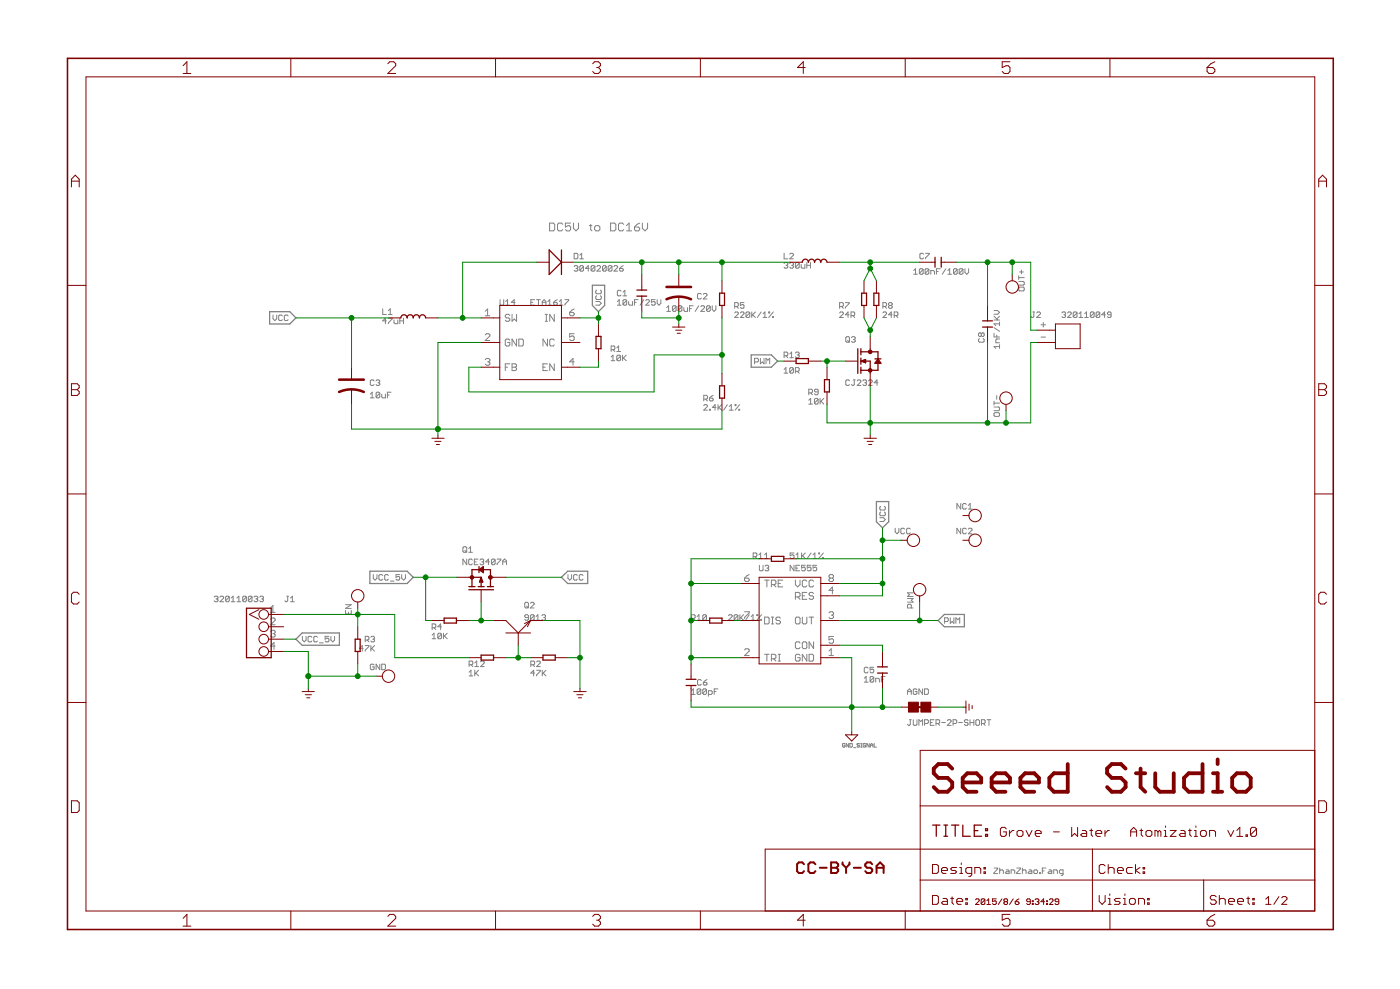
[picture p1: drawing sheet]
<svg xmlns="http://www.w3.org/2000/svg" width="210mm" height="148mm" viewBox="0 0 210 148" stroke-linecap="round" stroke-linejoin="round" font-family="sans-serif">
<g fill="none" stroke="#808080" stroke-width=".15">
<path d="M82.4 33.4h.6l.2 .2v.8l-.2 .2h-.6zM84.4 33.6l-.2-.2h-.4l-.2 .2v.8l.2 .2h.4l.2-.2M85.6 33.4h-.8v.6l.4-.2h.2l.2 .2v.4l-.2 .2h-.4l-.2-.2M86 33.4v.8l.4 .4 .3-.4v-.8M86.1 39.9l.1-.1h.3l.1 .1-.1 .3M86.1 38h.4l.1 .1v.5l-.1 .2h-.4zM86.9 38.8h.6M86.9 38.2l.3-.2v.8M87.5 39.9l-.1-.1h-.3l-.2 .1v.6M87.5 39.9v.6l-.1 .1h-.3l-.2-.1M87.5 39.9l-.6 .6M88.3 33.8h.5"/>
<path d="M88.6 33.6v.8l.2 .2M89.2 39.9l-.2-.1h-.2l-.2 .1v.6M89.2 39.9v.6l-.2 .1h-.2l-.2-.1M89.2 39.9l-.6 .6M89.3 33.8h.4l.2 .2v.4l-.2 .2h-.4l-.1-.2v-.4zM89.5 39.9l.1-.1h.3l.1 .1v.2l-.5 .5h.5M90.9 39.9l-.1-.1h-.3l-.2 .1v.6M90.9 39.9v.6l-.1 .1h-.3l-.2-.1M90.9 39.9l-.6 .6M91.5 33.4h.6l.2 .2v.8l-.2 .2h-.6zM91.8 39.9l-.2-.1h-.3l-.1 .1v.6M91.8 39.9v.6l-.2 .1h-.3l-.1-.1"/>
<path d="M91.8 39.9l-.6 .6M92.1 39.9l.1-.1h.3l.1 .1v.2l-.5 .5h.5M93.5 39.8l-.6 .4M93.5 33.6l-.2-.2h-.4l-.2 .2v.8l.2 .2h.4l.2-.2M93.9 34.6h.8M93.9 33.8l.4-.4v1.2M95.1 34h.6l.2 .2v.2l-.2 .2h-.4l-.2-.2zM95.9 33.4l-.4 .2-.4 .4M96.3 33.4v.8l.4 .4 .4-.4v-.8M117.6 39.5l.1-.2h.3l.1 .2-.1 .3M117.6 38v.8h.5M117.8 39.8h.2"/>
<path d="M118 39.8l.1 .1-.1 .3h-.3l-.1-.2M118.4 39.5l.2-.2h.2l.2 .2-.2 .3M118.4 38.1l.2-.1h.2l.2 .1v.1l-.6 .6h.6M118.7 39.8h.1M118.8 39.8l.2 .1-.2 .3h-.2l-.2-.2M119.8 39.5l-.1-.2h-.3l-.1 .2v.5M119.8 39.5v.5l-.1 .2h-.3l-.1-.2M119.8 39.5l-.5 .5M120.1 39.6v.4l.1 .2h.5v-.6M121 39.8h.5M121 39.3v.9M121.5 39.3v.9"/>
<path d="M138.5 38.1l-.2-.1h-.2l-.2 .1v.5l.2 .2h.2l.2-.2M138.8 38h.5v.1l-.5 .5v.2M40.9 47.2v.6l.3 .2 .3-.2v-.6M42.3 47.3l-.1-.1h-.3l-.1 .1v.6l.1 .1h.3l.1-.1M43.2 47.3l-.1-.1h-.3l-.2 .1v.6l.2 .1h.3l.1-.1M55.5 59.1l.3-.3v.8M55.5 59.6h.6M56.1 57.1l-.2-.2h-.2l-.2 .2v.5l.2 .1h.2l.2-.1M56.4 57.1l.1-.2h.3l.1 .2-.1 .2M56.7 57.3h.1M56.8 57.3l.1 .2-.1 .2h-.3l-.1-.1M56.9 58.9v.6l-.1 .1h-.3l-.1-.1"/>
<path d="M56.9 58.9l-.1-.1h-.3l-.1 .1v.6M56.9 58.9l-.5 .6M57.2 59.1v.4l.2 .1h.4v-.5M57.4 46.3v.8h.5M57.9 48.1h-.5l.4-.4v.8M58.1 59.2h.3M58.2 47.7h.6l-.6 .8M58.2 47.1h.6M58.2 46.5l.3-.2v.8M58.6 58.8h-.5v.8M59.1 47.9v.5l.1 .1h.4v-.6M59.9 48.1h.6"/>
<path d="M59.9 47.7v.8M60.5 47.7v.8M72.7 47.3h.7M72.7 46.6l.4-.3v1M72.7 50.2l.2-.2h.4l.1 .2v.1l-.7 .7h.7M72.7 53.9l.2-.2h.4l.1 .2v.1l-.1 .2M73.1 54.2h.2M73.3 54.2l.1 .2v.1l-.1 .2h-.4l-.2-.2M75 44.9v.7l.1 .1h.3l.1-.1v-.7M75.8 55h.3M75.8 45.7h.6M75.8 45.2l.3-.3v.8"/>
<path d="M76.4 51l-.1-.2h-.4l-.1 .2v.7l.1 .1h.4l.1-.1v-.4h-.3M76.4 47.3l-.1-.2h-.4l-.1 .2v.2l.1 .1h.4l.1 .2v.2l-.1 .1h-.4l-.1-.1M76.4 54.5h-.6v1M76.8 47.1v1l.3-.3 .3 .3v-1M76.8 54.5h.5l.1 .2v.1l-.1 .2 .1 .2v.2l-.1 .1h-.5zM76.8 55h.5M77.2 45.3h-.5l.4-.4v.8M77.4 50.8v1l-.6-1v1M77.8 50.8h.5l.2 .2v.7l-.2 .1h-.5zM79.6 45.3h.3M80.2 44.9h-.6v.8h.6M80.5 44.9h.5"/>
<path d="M80.7 44.9v.8M81.3 45.3h.6M81.3 45.7v-.5l.3-.3 .3 .3v.5M81.4 55h.3M81.7 47.1h.4M81.7 48.1h.4M81.9 47.1v1M82.1 54.5h-.7v1h.7M82.1 50.8v1l-.7-1v1M82.1 45.7h.6M82.1 45.2l.3-.3v.8M83 45.3h.4l.2 .3-.2 .1h-.3l-.1-.1z"/>
<path d="M83.1 51l-.2-.2h-.3l-.2 .2v.7l.2 .1h.3l.2-.1M83.1 47.1v1l-.7-1v1M83.1 54.5v1l-.7-1v1M83.6 44.9l-.6 .4M83.9 45.7h.5M83.9 45.2l.2-.3v.8M84.7 44.9h.6v.1l-.6 .6v.1M85.4 46.8h.5l.2 .2v.1l-.2 .2h-.3l-.2-.2zM86.1 50h-.7v.5l.3-.2h.2l.2 .2v.3l-.2 .2h-.3l-.2-.2M86.1 54.2h-.7l.5-.5v1M86.1 46.3l-.7 .5M86.4 40.2h.1"/>
<path d="M86.5 40.2l.1 .1-.1 .3h-.3l-.1-.1M88.3 40.2h-.5l.4-.4v.8M89.3 45.2h.6l.2 .2-.2 .3h-.6M89.5 44.3l-.2 .1v.3l.2 .2h.5l.1-.2v-.3l-.1-.1M89.5 43.5l-.2 .1v.3l.2 .1h.5l.1-.1v-.3l-.1-.1M91.6 53.5l.3-.3v.8M91.6 54h.6M91.6 52.4h.5l.1-.2v-.2l-.1-.2h-.5v.9M91.9 52.4l.3 .3M92.5 52.1l.3-.3v.9M92.5 52.7h.5M92.6 45.7h.5"/>
<path d="M92.6 45.2l.2-.3v.8M92.9 40.2h.4l.2 .3-.2 .1h-.3l-.1-.1zM93 53.4v.5l-.1 .1h-.3l-.1-.1M93 53.4l-.1-.2h-.3l-.1 .2v.5M93 53.4l-.5 .5M93.1 43.6l-.1-.1h-.3l-.1 .1v.6l.1 .1h.3l.1-.1M93.3 53.2v.8M93.4 44.3h.6M93.4 43.8l.3-.3v.8M93.5 53.6l.4 .4M93.9 53.2l-.6 .6M94 45l-.2-.1h-.2l-.2 .1v.6"/>
<path d="M94 45v.6l-.2 .1h-.2l-.2-.1M94 45l-.6 .6M94.3 45.2v.4l.1 .1h.4v-.5M95.1 45.3h.3M95.7 44.9h-.6v.8M96.5 44.9l-.5 .8M96.8 45l.2-.1h.2l.2 .1v.2l-.6 .5h.6M98.2 44.9h-.5v.4l.3-.1 .2 .1v.3l-.1 .1h-.3l-.1-.1M98.5 44.9v.5l.3 .3 .3-.3v-.5M100 46.1l.2-.3v.9M100 46.7h.5M101.4 46v.5l-.2 .2h-.2l-.2-.2"/>
<path d="M101.4 46l-.2-.2h-.2l-.2 .2v.5M101.4 46l-.6 .5M102.2 46v.5l-.1 .2h-.3l-.1-.2M102.2 46l-.1-.2h-.3l-.1 .2v.5M102.2 46l-.5 .5M102.5 46.1v.4l.2 .2h.4v-.6M103.4 46.2h.3M103.9 45.8h-.5v.9M104.8 45.8l-.6 .9M105.1 46l.1-.2h.3l.1 .2v.1l-.5 .6h.5M105.2 44.1l-.2-.1h-.3l-.1 .1v.6l.1 .1h.3l.2-.1M105.5 44.1l.1-.1h.3l.1 .1v.1l-.5 .6h.5"/>
<path d="M105.5 59.8h.4l.2-.2v-.2l-.2-.2h-.4v.9M105.8 59.8l.3 .3M106.4 59.6h.4l.1 .3-.1 .2h-.3l-.1-.2zM106.5 46l-.2-.2h-.2l-.2 .2v.5M106.5 46v.5l-.2 .2h-.2l-.2-.2M106.5 46l-.6 .5M106.8 45.8v.6l.3 .3 .2-.3v-.6M106.9 59.2l-.5 .4M110.2 46.9l.1-.2h.3l.1 .2v.1l-.5 .6h.5M110.2 45.9h.4l.1-.1v-.3l-.1-.2h-.4v.9M110.4 45.9l.3 .3M111 46.9l.1-.2h.3l.1 .2v.1l-.5 .6h.5"/>
<path d="M111.5 45.3h-.5v.5l.3-.2 .2 .2v.2l-.1 .2h-.3l-.1-.2M112.4 46.9v.5l-.1 .2h-.3l-.2-.2M112.4 46.9l-.1-.2h-.3l-.2 .2v.5M112.4 46.9l-.6 .5M112.7 46.7v.9M112.8 47.2l.5 .4M113.1 54.2h.5l.1-.1v-.3l-.1-.1h-.5v.8M113.3 46.7l-.6 .6M114 53.7v.8l.3-.3 .3 .3v-.8M114.1 46.7l-.5 .9M114.4 47.6h.6M114.4 47l.3-.3v.9"/>
<path d="M114.9 54.5v-.8l.2 .3 .3-.3v.8M115.3 46.7h.1v.2h-.1zM115.8 47.4h.2v.2h-.2zM116 46.7l-.7 .9M117.6 53.3h.4l.1-.1v-.3l-.1-.2h-.4v.9M117.6 55.4l.2-.3v.8M117.6 55.9h.5M117.8 53.3l.3 .3M118.4 53l.3-.3v.9M118.4 53.6h.6M119 55.2v.6l-.2 .1h-.2l-.2-.1M119 55.2l-.2-.1h-.2l-.2 .1v.6"/>
<path d="M119 55.2l-.6 .6M119.3 55.6h.4l.1-.1v-.3l-.1-.1h-.4v.8M119.3 52.9l.1-.2h.3l.1 .2-.1 .3M119.5 55.6l.3 .3M119.5 53.2h.2M119.7 53.2l.1 .1-.1 .3h-.3l-.1-.2M121.3 60l.2-.3v.8M121.3 58.9h.4l.1-.2v-.3l-.1-.1h-.4v.8M121.5 58.9l.3 .2M122.7 59.8v.6l-.2 .1h-.2l-.2-.1M122.7 58.7h-.4l-.2-.1 .2-.3h.2l.2 .1v.6l-.2 .1h-.2l-.2-.1M122.7 59.8l-.2-.1h-.2l-.2 .1v.6"/>
<path d="M122.7 59.8l-.6 .6M123 59.7v.8M123.5 59.7l-.5 .5M125.9 46.9l.1-.2h.3l.1 .2v.1l-.5 .6h.5M125.9 45.9h.4l.1-.1v-.3l-.1-.2h-.4v.9M126.2 45.9l.2 .3M126.7 45.3h.6v.2l-.6 .5v.2M126.8 50.6l.2-.2h.2l.2 .2v.5l-.2 .2h-.2l-.2-.2zM127.1 51l.3 .3M127.3 47.2h-.6l.4-.5v.9M127.4 57.1l-.2-.2h-.2l-.2 .2v.5l.2 .1h.2l.2-.1M127.6 47.3h.4l.1-.1v-.3l-.1-.2h-.4v.9"/>
<path d="M127.7 50.6l.1-.2h.3l.1 .2-.1 .3M127.9 47.3l.2 .3M128 56.9h.2M128 50.9h.1M128.1 56.9v.7l-.1 .1-.3-.1M128.1 50.9l.1 .1-.1 .3h-.3l-.1-.2M128.5 57.1l.2-.2h.2l.2 .2v.1l-.6 .5h.6M129.4 57.1l.1-.2h.3l.1 .2-.1 .2M129.6 57.3h.2M129.8 57.3l.1 .2-.1 .2h-.3l-.1-.1M130.2 57.1l.2-.2h.2l.2 .2v.1l-.6 .5h.6M131.6 57.3h-.5l.4-.4v.8"/>
<path d="M132.4 46.9l.1-.2h.3l.1 .2v.1l-.5 .6h.5M132.4 45.9h.4l.1-.1v-.3l-.1-.2h-.4v.9M132.7 45.9l.2 .3M133.3 45.8l-.1 .1 .1 .3h.3l.2-.2-.2-.2M133.3 45.8l-.1-.2 .1-.3h.3l.2 .2-.2 .3M133.3 45.8h.3M133.8 47.2h-.6l.4-.5v.9M134.1 47.3h.4l.1-.1v-.3l-.1-.2h-.4v.9M134.3 47.3l.3 .3M137 40.5l.3-.2v.8M137 41.1h.5M138.4 40.4v.6l-.1 .1h-.3l-.2-.1"/>
<path d="M138.4 40.4l-.1-.1h-.3l-.2 .1v.6M138.4 40.4l-.6 .6M139.3 40.4v.6l-.2 .1h-.3l-.1-.1M139.3 40.4l-.2-.1h-.3l-.1 .1v.6M139.3 40.4l-.6 .6M139.6 41.1v-.6h.4l.1 .2v.4M140.4 40.7h.3M141 40.3h-.6v.8M141.8 40.3l-.5 .8M142.1 41.1h.6M142.1 40.5l.3-.2v.8M143.5 40.4v.6l-.1 .1h-.3l-.1-.1"/>
<path d="M143.5 40.4l-.1-.1h-.3l-.1 .1v.6M143.5 40.4l-.5 .6M144.4 40.4v.6l-.2 .1h-.2l-.2-.1M144.4 40.4l-.2-.1h-.2l-.2 .1v.6M144.4 40.4l-.6 .6M144.7 40.3v.5l.2 .3 .3-.3v-.5M146.9 50.7l-.2 .2v.2l.2 .2h.5l.2-.2v-.2l-.2-.2M147.1 50l-.1-.1-.3 .1v.3l.2 .1 .2-.1M147.1 50l.2-.1 .3 .1v.3l-.2 .1-.3-.1M147.1 50v.3M149 49.9v.6h.9M149 49.1l.9 .5"/>
<path d="M149 47.9h.9M149 47.4l.6 .5M149 46.5h.6l.3 .3-.3 .3h-.6M149.4 50.2v.3M149.4 59.3v.5M149.9 48.5h-.9l.3 .3M149.9 51.9h-.9l.3 .3M149.9 48.2v.6M149.9 51.6v.6M149.9 50.8h-.5l-.1 .1v.5h.6M149.9 47.4l-.5 .4M152.7 41.3v.6"/>
<path d="M152.7 42.2h.7l.2 .1v.3l-.2 .1h-.7M152.7 41.6h.9M152.9 43h.5l.2 .2v.2l-.2 .2h-.5l-.2-.2v-.2zM152.9 40.7h.5M153.1 40.5v.5M154.9 46.7h.2M155 46.7v.7l-.1 .2-.3-.2M155.4 46.9l.2-.2h.3l.1 .2v.1l-.6 .6h.6M156.1 50.5h.7M156.1 48.7h.7M156.4 48.3v.7M159.2 46.9l.1-.2h.3l.2 .2-.2 .3"/>
<path d="M159.5 47.2h.1M159.6 47.2l.2 .1-.2 .3h-.3l-.1-.2M160.1 46.9l.1-.2h.3l.1 .2v.1l-.5 .6h.5M161.5 46.9v.5l-.2 .2h-.2l-.2-.2M161.5 46.9l-.2-.2h-.2l-.2 .2v.5M161.5 46.9l-.6 .5M161.8 47.6h.5M161.8 47l.3-.3v.9M162.6 47.6h.6M162.6 47l.3-.3v.9M164 46.9v.5l-.1 .2h-.3l-.1-.2M164 46.9l-.1-.2h-.3l-.1 .2v.5"/>
<path d="M164 46.9l-.5 .5M164.9 46.9v.5l-.2 .2h-.2l-.2-.2M164.9 46.9l-.2-.2h-.2l-.2 .2v.5M164.9 46.9l-.6 .5M165.7 47.2h-.5l.4-.5v.9M166.6 47.2h-.4l-.2-.2 .2-.3h.3l.1 .2v.5l-.1 .2h-.3l-.2-.2M105.5 60.8l.2-.2h.2l.2 .2v.1l-.6 .5h.6M106.4 61.3h.1v.1h-.1zM107.4 61h-.6l.4-.4v.8M107.7 60.6v.8M107.8 61l.4 .4M108.2 60.6l-.5 .6"/>
<path d="M109.1 60.6l-.6 .8M109.3 61.4h.6M109.3 60.9l.3-.3v.8M110.2 60.6h.1v.2h-.1zM110.8 61.3h.1v.1h-.1zM110.9 60.6l-.7 .8M121.3 60.5h.5M123.1 60.1l.4 .4M131.9 77.6h.6l.2 .2-.2 .3h-.6M132 75.9l-.1 .1v.3l.1 .1h.6l.1-.1v-.3l-.1-.1M132 76.7l-.1 .2v.2l.1 .2h.6l.1-.2v-.2l-.1-.2M134.2 79.1v.6l.3 .3 .3-.3v-.6"/>
<path d="M135.6 79.3l-.1-.2h-.3l-.1 .2v.5l.1 .2h.3l.1-.2M136.5 79.3l-.2-.2h-.2l-.2 .2v.5l.2 .2h.2l.2-.2M144 75.4v.9l-.5-.9v.9M144 79.1v.9l-.5-.9v.9M144.9 79.3l-.2-.2h-.2l-.2 .2v.5l.2 .2h.2l.2-.2M144.9 75.6l-.2-.2h-.2l-.2 .2v.5l.2 .2h.2l.2-.2M145.2 79.3l.1-.2h.3l.1 .2v.1l-.5 .6h.5M145.2 76.3h.5M145.2 75.7l.3-.3v.9M149 60.1v.6M149 61h.7l.2 .1v.3l-.2 .1h-.7M149 60.4h.9"/>
<path d="M149.2 61.8h.5l.2 .2v.3l-.2 .1h-.5l-.2-.1v-.3zM32.1 89.5l.2-.2h.2l.2 .2-.2 .2M32.4 89.7h.1M32.5 89.7l.2 .2-.2 .2h-.2l-.2-.1M33 89.5l.1-.2h.3l.1 .2v.1l-.5 .5h.5M34.4 89.5l-.2-.2h-.2l-.2 .2v.5M34.4 89.5v.5l-.2 .1h-.2l-.2-.1M34.4 89.5l-.6 .5M34.7 90.1h.5M34.7 89.6l.2-.3v.8M35.5 90.1h.6M35.5 89.6l.3-.3v.8"/>
<path d="M36.9 89.5l-.5 .5M36.9 89.5l-.1-.2h-.3l-.1 .2v.5M36.9 89.5v.5l-.1 .1h-.3l-.1-.1M37.8 89.5l-.1-.2h-.3l-.2 .2v.5M37.8 89.5v.5l-.1 .1h-.3l-.2-.1M37.8 89.5l-.6 .5M38.1 89.5l.1-.2h.3l.2 .2-.2 .2M38.4 89.7h.1M38.5 89.7l.2 .2-.2 .2h-.3l-.1-.1M38.9 89.5l.2-.2h.2l.2 .2-.2 .2M39.2 89.7h.1M39.3 89.7l.2 .2-.2 .2h-.2l-.2-.1"/>
<path d="M40.6 91.1l.3-.4v1M40.6 91.7h.7M40.6 92.8l.1-.2h.4l.2 .2v.1l-.7 .7h.7M40.6 94.6l.1-.2h.4l.2 .2v.2l-.2 .1M40.9 94.9h.2M41.1 94.9l.2 .2v.2l-.2 .1h-.4l-.1-.1M41.3 96.8h-.7l.5-.5v1M43 89.3h.3M43.1 89.3v.7l-.1 .1-.3-.1M43.6 90.1h.5M43.6 89.6l.2-.3v.8M45.3 95.3v.6l.3 .3 .3-.3v-.6"/>
<path d="M46.8 95.5l-.2-.2h-.3l-.1 .2v.5l.1 .2h.3l.2-.2M47.6 95.5l-.1-.2h-.3l-.1 .2v.5l.1 .2h.3l.1-.2M47.9 96.3h.6M49.3 95.3h-.6v.5l.3-.2 .3 .2v.2l-.1 .2h-.3l-.2-.2M49.6 95.3v.6l.3 .3 .3-.3v-.6M51.8 91.4v.6h.9v-.6M51.8 90.6h.9l-.9 .5h.9M52.2 91.7v.3M54.5 97.1h-.6l.4-.4v.9M54.8 96.7h.5v.2l-.5 .5v.2M54.8 95.9h.4l.1-.1v-.3l-.1-.2h-.4v.9M55 95.9l.3 .3"/>
<path d="M55.6 96.7v.9M55.6 95.5l.1-.2h.3l.2 .2-.2 .3M55.7 97.1l.5 .5M55.9 95.8h.1M56 86.1v.5l.2 .3 .3-.3v-.5M56 95.8l.2 .1-.2 .3h-.3l-.1-.2M56.1 99.6l-.2-.1h-.2l-.2 .1v.6l.2 .1h.2l.2-.1v-.3h-.3M56.2 96.7l-.6 .6M56.9 99.5v.8l-.5-.8v.8M57.2 99.5h.5l.1 .1v.6l-.1 .1h-.5zM57.4 86.2l-.2-.1h-.2l-.2 .1v.6l.2 .1h.2l.2-.1M58.2 86.2l-.1-.1h-.3l-.1 .1v.6l.1 .1h.3l.1-.1"/>
<path d="M58.5 87.1h.6M59.9 86.1h-.5v.4l.2-.1 .3 .1v.3l-.1 .1h-.3l-.1-.1M60.2 86.1v.5l.3 .3 .3-.3v-.5M64.8 95.1l.3-.2v.8M64.8 95.7h.5M64.8 94h.4l.1-.1v-.3l-.1-.1h-.4v.8M65.1 94l.2 .3M66.2 95v.6l-.1 .1h-.3l-.2-.1M66.2 95l-.1-.1h-.3l-.2 .1v.6M66.2 95l-.6 .6M66.2 93.9h-.6l.5-.4v.8M66.5 94.9v.8"/>
<path d="M66.6 95.3l.5 .4M67.1 94.9l-.6 .5M69.4 82l.2-.1h.2l.2 .1v.6l-.2 .1h-.2l-.2-.1zM69.7 82.5l.3 .2M70 83.8v.8l-.6-.8v.8M70.3 82.2l.2-.3v.8M70.3 82.7h.5M70.3 99.6h.5l.1-.1v-.3l-.1-.2h-.5v.9M70.6 99.6l.3 .3M70.8 83.9l-.1-.1h-.3l-.1 .1v.6l.1 .1h.3l.1-.1M71.1 84.2h.3M71.2 99.9h.6"/>
<path d="M71.2 99.3l.3-.3v.9M71.7 83.8h-.6v.8h.6M72 83.9l.1-.1h.3l.1 .1-.1 .3M72.1 99.2l.1-.2h.3l.1 .2v.1l-.5 .6h.5M72.2 84.2h.2M72.4 84.2l.1 .1-.1 .3h-.3l-.1-.1M73.4 84.2h-.6l.4-.4v.8M74.2 83.9l-.1-.1h-.3l-.1 .1v.6M74.2 83.9v.6l-.1 .1h-.3l-.1-.1M74.2 83.9l-.5 .6M74.5 83.8h.6v.1l-.6 .6v.1M75.4 84.2h.5"/>
<path d="M75.4 84.6v-.6l.2-.2 .3 .2v.6M78.8 90.2h.3l.1 .2v.5l-.1 .2h-.3l-.1-.2v-.5zM79 90.8l.2 .3M79.2 92.5h-.4l-.1-.1 .1-.3h.3l.1 .1v.6l-.1 .1h-.3l-.1-.1M79.5 90.4l.2-.2h.2l.2 .2v.1l-.6 .6h.6M79.6 99.6h.4l.2-.1v-.3l-.2-.2h-.4v.9M79.9 99.6l.3 .3M80.1 92.2v.6l-.2 .1h-.2l-.2-.1M80.1 92.2l-.2-.1h-.2l-.2 .1v.6M80.1 92.2l-.6 .6M80.4 92.9h.5M80.4 92.4l.2-.3v.8"/>
<path d="M80.5 99.2l.1-.2h.3l.1 .2v.1l-.5 .6h.5M81.2 92.2l.2-.1h.2l.2 .1-.2 .3M81.5 92.5h.1M81.6 92.5l.2 .1-.2 .3h-.2l-.2-.1M85.2 86.1v.5l.2 .3 .3-.3v-.5M86.6 86.2l-.2-.1h-.3l-.1 .1v.6l.1 .1h.3l.2-.1M87.4 86.2l-.1-.1h-.3l-.2 .1v.6l.2 .1h.3l.1-.1M103.7 92.6h.4l.1-.1v-.3l-.1-.1h-.4v.8M103.9 92.6l.3 .3M104.5 92.9h.6M104.5 92.4l.3-.3v.8M105.9 92.2l-.1-.1h-.3l-.1 .1v.6"/>
<path d="M105.9 92.2v.6l-.1 .1h-.3l-.1-.1M105.9 92.2l-.5 .6M109.2 92.2l.2-.1h.2l.2 .1v.2l-.6 .5h.6M110.6 92.2v.6l-.1 .1h-.3l-.1-.1M110.6 92.2l-.1-.1h-.3l-.1 .1v.6M110.6 92.2l-.5 .6M110.9 92.1v.8M111.1 92.5l.4 .4M111.5 92.1l-.6 .5M111.6 97.4l.2-.2h.4l.1 .2v.1l-.7 .7h.7M111.6 86.6h.6l.1 .2v.2l-.1 .1h-.4l-.2-.1zM111.6 91.7h.7v.1l-.7 .7v.2"/>
<path d="M112.3 92.1l-.5 .8M112.3 86.1l-.7 .5M112.6 92.9h.6M112.6 92.4l.3-.3v.8M112.9 83.4h.4l.2-.2v-.2l-.2-.2h-.4v.9M113.2 83.4l.3 .3M113.5 92.1h.1v.1h-.1zM113.8 83.1l.2-.3v.9M113.8 83.7h.5M113.9 84.7v.7l.1 .1h.3l.1-.1v-.7M114 92.8h.2v.1h-.2zM114.2 92.1l-.7 .8"/>
<path d="M114.6 83.7h.6M114.6 98h.7M114.6 92.5h.5l.2 .1v.7l-.2 .2h-.5zM114.6 86.9h.7M114.6 83.1l.3-.3v.9M114.7 84.8l.2-.1h.2l.2 .1-.2 .3M115 85.1h.1M115 86.9v1M115 98v1M115.1 85.1l.2 .1-.2 .3h-.2l-.2-.1M115.7 98.7h.5l.1-.2v-.3l-.1-.2h-.5v1M115.7 87.6h.5l.1-.2v-.3l-.1-.2h-.5v1"/>
<path d="M115.7 92.5h.3M115.7 93.5h.3M115.8 92.5v1M116 98.7l.3 .3M116 87.6l.3 .3M116.7 98h.3M116.7 99h.3M116.7 87.4h.3M116.8 98v1M117 92.6l-.2-.1h-.3l-.2 .1v.2l.2 .2h.3l.2 .1v.2l-.2 .2h-.3l-.2-.2M117.3 86.9h-.6v1h.6M119 82.8h-.5v.4l.3-.1 .2 .1v.3l-.1 .2h-.3l-.1-.2"/>
<path d="M119 84.7v.8l-.5-.8v.8M119.3 86.9v.7l.3 .3 .4-.3v-.7M119.3 89.4h.5l.2-.1v-.4l-.2-.1h-.5v1M119.3 85.1h.3M119.3 83.7h.6M119.3 83.1l.3-.3v.9M119.4 92.5h.4l.2 .1v.7l-.2 .2h-.4l-.1-.2v-.7zM119.6 89.4l.4 .4M119.9 84.7h-.6v.8h.6M120 96.3l-.2-.1h-.4l-.1 .1v.7l.1 .2h.4l.2-.2M120 98.2l-.2-.2h-.4l-.1 .2v.7l.1 .1h.4l.2-.1v-.4h-.4M120.2 82.8v.9"/>
<path d="M120.3 92.5v.8l.2 .2h.3l.2-.2v-.8M120.3 96.3l.2-.1h.3l.2 .1v.7l-.2 .2h-.3l-.2-.2zM120.3 89.3h.3M120.3 83.2l.4 .5M120.7 84.7h-.5v.4l.3-.1 .2 .1v.3l-.1 .1h-.3l-.1-.1M120.7 82.8l-.5 .6M121 98v1l-.7-1v1M121 87.1l-.2-.2h-.3l-.2 .2v.7l.2 .1h.3l.2-.1M121 88.8h-.7v1h.7M121.3 98h.5l.2 .2v.7l-.2 .1h-.5zM121.3 92.5h.7M121.6 84.7h-.6v.4l.3-.1 .3 .1v.3l-.1 .1h-.3l-.2-.1"/>
<path d="M121.6 82.8l-.6 .9M121.6 92.5v1M121.9 83.7h.5M121.9 83.1l.3-.3v.9M122 87.1l-.2-.2h-.3l-.2 .2v.7l.2 .1h.3l.2-.1M122 88.9l-.2-.1h-.3l-.2 .1v.2l.2 .2h.3l.2 .1v.2l-.2 .2h-.3l-.2-.2M122 96.2v1l-.7-1v1M122.4 84.7h-.5v.4l.3-.1 .2 .1v.3l-.1 .1h-.3l-.1-.1M122.7 82.8h.2v.2h-.2zM123.3 83.5h.1v.2h-.1zM123.4 82.8l-.7 .9M124.3 97.5l.3-.3v1"/>
<path d="M124.3 98.2h.7M124.3 91.8l.2-.1h.3l.2 .1v.2l-.2 .2M124.5 86.6l-.2 .2v.2l.2 .1h.3l.2-.1v-.2l-.2-.2M124.5 86.6l-.2-.2v-.1l.2-.2h.3l.2 .2-.2 .3M124.5 86.6h.3M124.6 92.2h.2M124.8 92.2l.2 .1v.2l-.2 .2h-.3l-.2-.2M125 95.4h-.7v.5l.5-.2 .2 .2v.3l-.2 .2h-.3l-.2-.2M125 88.5h-.7l.5-.6v1.1M131 100h-.5v.4l.2-.2 .3 .2v.2l-.1 .2h-.3l-.1-.2M136.1 89.7h.8l-.3 .2 .3 .3h-.8M136.6 91.1v-.4l-.1-.2h-.3l-.1 .2v.4h.8"/>
<path d="M136.9 88.8h-.8l.3 .3-.3 .3h.8M141.6 93.1h.4l.2-.1v-.3l-.2-.1h-.4v.8M142.5 92.6v.8l.2-.3 .3 .3v-.8M143.3 93.4v-.8l.3 .2 .3-.2v.8M70.3 100.7l.3-.3v.9M70.3 101.3h.6M71.2 100.4v.9M71.3 100.8l.5 .5M71.8 100.4l-.6 .6M80.2 100.8h-.6l.4-.4v.9M80.5 100.4h.5v.2l-.5 .5v.2M81.3 100.4v.9"/>
<path d="M81.4 100.8l.5 .5M81.9 100.4l-.6 .6M103.7 103.5l.2-.3v.8M103.7 104h.5M105.1 103.3v.6l-.2 .1h-.2l-.2-.1M105.1 103.3l-.2-.1h-.2l-.2 .1v.6M105.1 103.3l-.6 .6M105.2 102l-.2-.2h-.3l-.1 .2v.5l.1 .1h.3l.2-.1M105.5 102.2h.4l.1 .3-.1 .1h-.3l-.1-.1zM105.9 103.3v.6l-.1 .1h-.3l-.1-.1M105.9 103.3l-.1-.1h-.3l-.1 .1v.6M105.9 103.3l-.5 .6"/>
<path d="M106 101.8l-.5 .4M106.2 104h.4l.2-.1v-.3l-.2-.1h-.4v.8M107.1 103.6h.3M107.6 103.2h-.5v.8M126.7 111.5l-.1-.1-.3 .1v.3l.3 .1 .1-.2h-.2M127.2 111.4v.5l-.3-.5v.5M127.4 111.4l.4 .1-.1 .4h-.3zM128 112h.3M128.9 111.5l-.1-.1-.3 .1 .1 .2h.3l-.1 .2-.3-.1M129.1 111.4h.1M129.1 111.9h.1M129.1 111.4v.5"/>
<path d="M129.6 101.6l.3-.3v.9M129.6 102.2h.6M129.8 111.5l-.1-.1-.3 .1v.3l.3 .1 .1-.2h-.2M130.2 100.1l-.2-.1h-.3l-.1 .1v.5l.1 .2h.3l.2-.2M130.3 111.4v.5l-.3-.5v.5M130.5 111.7h.4M130.5 111.9v-.3l.2-.2 .2 .2v.3M131 101.5v.5l-.1 .2h-.3l-.1-.2M131 101.5l-.1-.2h-.3l-.1 .2v.5M131 101.5l-.5 .5M131.1 111.4v.5h.3M131.3 102.2v-.6h.4l.1 .2v.4"/>
<path d="M132.1 101.8h.3M132.7 101.3h-.6v.9M136.1 103.6h.5M136.1 104v-.5l.3-.3 .2 .3v.5M136.4 107.8h.2M136.5 107.8v.7l-.1 .2-.3-.2M136.9 107.8v.7l.2 .2h.2l.2-.2v-.7M137.5 103.3l-.2-.1h-.2l-.2 .1v.6l.2 .1h.2l.2-.1v-.3h-.3M137.8 108.7v-.9l.2 .3 .3-.3v.9M138.3 103.2v.8l-.5-.8v.8M138.6 103.2h.4l.2 .1v.6l-.2 .1h-.4zM138.6 108.4h.4l.2-.2v-.2l-.2-.2h-.4v.9"/>
<path d="M139.5 108.2h.3M140 107.8h-.5v.9h.5M140.3 108.4h.5l.1-.2v-.2l-.1-.2h-.5v.9M140.6 108.4l.3 .3M141.2 108.2h.5M142 108l.2-.2h.3l.1 .2v.1l-.6 .6h.6M142.9 108.4h.4l.1-.2v-.2l-.1-.2h-.4v.9M143.7 108.2h.6M145.1 108l-.1-.2h-.3l-.1 .2 .1 .2h.3l.1 .2-.1 .3h-.3l-.1-.2M145.4 108.2h.6M145.4 107.8v.9M146 107.8v.9"/>
<path d="M146.4 107.8h.3l.2 .2v.5l-.2 .2h-.3l-.1-.2v-.5zM147.2 108.4h.4l.1-.2v-.2l-.1-.2h-.4v.9M147.4 108.4l.3 .3M148 107.8h.6M148.3 107.8v.9M149 130h.6v.2l-.6 .5v.2h.6M149.9 130v.9M149.9 130.5l.1-.2h.3l.1 .2v.4M150.9 130.3h.3l.1 .2v.4h-.4l-.2-.2 .2-.1h.4M151.6 130.9v-.6h.4l.1 .2v.4M152.4 130h.6v.2l-.6 .5v.2h.6M153.3 130.5l.1-.2h.3l.1 .2v.4"/>
<path d="M153.3 130v.9M154.3 130.3h.3l.1 .2v.4h-.4l-.2-.2 .2-.1h.4M155.1 130.3h.3l.2 .2v.2l-.2 .2h-.3l-.1-.2v-.2zM155.9 130.7h.1v.2h-.1zM156.3 130.5h.2M156.8 130h-.5v.9M157.3 130.3h.2l.2 .2v.4h-.4l-.2-.2 .2-.1h.4M158 130.9v-.6h.4l.1 .2v.4M159.4 130.9h-.4l-.2-.2v-.2l.2-.2h.4v.7l-.3 .1"/>
</g>
<path d="M40.4 46.7h3.1l.9 .9-.9 .9h-3.1zM88.8 42.7h1.9v3.1l-1 .9-.9-.9zM112.6 53.2h3.1l.9 .9-.9 .9h-3.1zM131.4 75.1h1.8v3.1l-.9 .9-.9-.9zM44.4 95.8l.9-1h5.6v1.9h-5.6zM55.5 85.6h5.5l1 .9-1 .9h-5.5zM84.2 86.5l.9-.9h3v1.8h-3zM140.7 93l.9-.9h3v1.8h-3z" fill="none" stroke="#808080" stroke-width=".19"/>
<g fill="none" stroke="#800000" stroke-width=".15">
<path d="M12.9 11.5h184.2v125h-184.2zM27.5 9.8l.5-.6v1.8M27.5 11h1.1M43.6 8.7v2.8M58.1 9.5l.3-.3h.6l.3 .3v.3l-1.2 1.2h1.2M74.3 8.7v2.8M88.9 9.5l.3-.3h.5l.3 .3v.3l-.3 .3M89.5 10.1h.2M89.7 10.1l.3 .3v.3l-.3 .3h-.5l-.3-.3M105 8.7v2.8M120.7 10.1h-1.1l.8-.9v1.8M135.7 8.7v2.8"/>
<path d="M151.4 9.2h-1.1v.9l.6-.3h.3l.2 .3v.6l-.2 .3h-.6l-.3-.3M166.4 8.7v2.8M181 10.1h.8l.3 .3v.3l-.3 .3h-.5l-.3-.3zM182.1 9.2l-.6 .3-.5 .6M10.7 28v-1.2l.6-.6 .6 .6v1.2M10.7 27.1h1.2M80.5 39.3h1.8M84.2 39.3h1.8M118.4 39.3h1.9M124 39.3h1.8M137.9 39.3h2.3M141.1 39.3h2.3"/>
<path d="M197.7 27.1h1.2M197.7 28v-1.2l.6-.6 .6 .6v1.2M10.1 42.8h2.8M10.7 57.5h.9l.3 .3v.3l-.3 .3 .3 .3v.3l-.3 .2h-.9zM10.7 58.4h.9M52.7 55v1.9M52.7 58.3v2.3M58.3 47.6h1.8M63.8 47.6h1.9M72.1 47.6h2.8M72.1 51.3h2.8M72.1 55h2.8"/>
<path d="M74.9 45.8h9.3v11.1h-9.3zM84.2 47.6h2.8M84.2 51.3h2.8M84.2 55h2.8M89.7 48.5v1.9M89.7 52.2v1.9M96.2 41.1v2.4M96.2 44.4v2.3M100.8 49h1.9M101.3 49.5h.9M101.5 49.9h.5M101.8 41.1v1.9"/>
<path d="M101.8 44.4v2.3M101.8 48.5v.5M108.2 42.1v1.8M108.2 45.8v1.8M108.2 55.9v1.9M108.2 59.6v1.9M117.5 54.1h1.9M121.2 54.1h1.9M124 55v1.9M124 58.7v1.9M126.8 54.1h1.8M129.5 42.1v1.8"/>
<path d="M129.5 45.8v1.8M130.5 50.4v2.3M130.5 55.5v2.3M131.4 42.1v1.8M131.4 45.8v1.8M148.1 45.8v2.3M148.1 49v2.3M151.8 41.1v1M155.5 49.5h2.7M155.5 51.3h2.7M158.2 48.5h3.7v3.7h-3.7zM197.1 42.8h2.8"/>
<path d="M197.7 57.5h.9l.3 .3v.3l-.3 .3 .3 .3v.3l-.3 .2h-.9zM197.7 58.4h.9M10.1 74h2.8M64.7 65.7h1.9M65.2 66.1h.9M65.4 66.6h.5M65.7 65.2v.5M129.5 65.7h1.9M130 66.1h.9M130.2 66.6h.5M130.5 65.2v.5M144.4 77.2h.9"/>
<path d="M150.8 60.6v.9M197.1 74h2.8M11.9 89l-.3-.3h-.6l-.3 .3v1.2l.3 .3h.6l.3-.3M38.8 91.3l-1.4 .8 1.4 .7M40.3 92.1h2.2M40.3 93.9h2.2M40.3 95.8h2.2M40.3 97.6h2.2M53.6 90.2v.9M53.6 93.9v1.9M53.6 97.6v1.9M64.7 93h1.9"/>
<path d="M68.4 93h1.9M68.4 86.5h2.4M70.3 98.5h1.8M72.1 86.5v.2M72.1 88.3v1.9M73.5 86.5h2.3M74 98.5h1.8M74 93h1.8l1.9 1.8M75.8 94.8h3.7M77.7 94.8v1.9M79.5 98.5h1.9M79.5 93h1.9"/>
<path d="M79.5 93l-1.8 1.8M79.5 93l-.9 .4M79.5 93l-.4 .9M83.2 98.5h1.9M103.6 99.5v2.3M104.5 93h1.9M108.2 93h1.9M111 98.5h2.8M111 93h2.8M111 87.4h2.8M113.8 86.5h9.3v13h-9.3zM113.8 83.7h1.9"/>
<path d="M117.5 83.7h1.9M123.1 98.5h2.7M123.1 93h2.7M123.1 89.3h2.7M123.1 96.7h2.7M123.1 87.4h2.7M132.3 97.6v2.3M135.1 80.9h.9M137.9 89.3v.9M144.4 80.9h.9M198.9 89l-.3-.3h-.6l-.3 .3v1.2l.3 .3h.6l.3-.3M10.1 105.2h2.8"/>
<path d="M10.7 120h.9l.3 .3v1.1l-.3 .3h-.9zM45.3 103.6h1.8M45.8 104.1h.9M46 104.5h.5M46.2 103.1v.5M56.4 101.3h.9M86 103.6h1.9M86.5 104.1h.9M86.7 104.5h.5M87 103.1v.5M103.6 102.7v2.3M126.8 110.1h1.8l-.9 .9z"/>
<path d="M127.7 109.6v.5M132.3 100.8v2.3M135.1 105.9h1.8M138.8 105.9h1.9M144.4 105.9h.4M144.8 105v1.8M145.3 105.5v.9M145.8 105.7v.5M197.1 112.4h-59.1v24.1M197.1 105.2h2.8M197.7 120h.9l.3 .3v1.1l-.3 .3h-.9zM27.5 137.6l.5-.6v1.7"/>
<path d="M27.5 138.7h1.1M43.6 136.5v2.8M58.1 137.3l.3-.3h.6l.3 .3v.3l-1.2 1.1h1.2M74.3 136.5v2.8M88.9 137.3l.3-.3h.5l.3 .3v.3l-.3 .3M89.5 137.9h.2M89.7 137.9l.3 .3v.3l-.3 .2h-.5l-.3-.2M105 136.5v2.8M120.7 137.9h-1.1l.8-.9v1.7M135.7 136.5v2.8M137.9 127.2h-23.2v9.3M138 131.8h59.1"/>
<path d="M138 127.2h59.1M138 120.7h59.1M139.8 134.2h.7l.2 .2v.9l-.2 .2h-.7zM139.8 129.5h.7l.2 .2v.9l-.2 .3h-.7zM141.2 130.4h.8v-.2l-.2-.2h-.4l-.2 .2v.4l.2 .3h.4M141.4 134.6h.4l.2 .2v.7h-.6l-.2-.2 .2-.3h.6M142.5 134.6h.5M142.7 134.4v.9l.3 .2M143.4 130h-.7l-.2 .2 .2 .2h.5l.2 .2-.2 .3h-.7M143.4 135h.9v-.2l-.2-.2h-.4l-.3 .2v.5l.3 .2h.4M143.9 130.9h.4M143.9 130h.2v.9"/>
<path d="M144.1 129.3v.2M144.8 135.3h.2v.2h-.2zM144.8 134.6h.2v.2h-.2zM145.7 130.9h-.7l-.2-.3v-.4l.2-.2h.7v1.1l-.2 .2h-.3M146.2 130.9v-.9h.6l.2 .2v.7M146.3 134.8l.1-.1h.3l.1 .1v.2l-.5 .5h.5M147.5 130.6h.2v.3h-.2zM147.5 130h.2v.2h-.2zM147.7 134.8v.6l-.2 .1h-.3l-.1-.1M147.7 134.8l-.2-.1h-.3l-.1 .1v.6M147.7 134.8l-.6 .6M148 135.5h.5"/>
<path d="M148 135l.2-.3v.8M149.4 134.7h-.6v.4l.3-.1 .3 .1v.3l-.2 .1h-.3l-.1-.1M150.2 134.7l-.5 .8M150.7 135.1l-.2 .1 .2 .3h.2l.2-.1-.2-.3M150.7 135.1l-.2-.1 .2-.3h.2l.2 .1-.2 .3M150.7 135.1h.2M150.9 124.2l-.3-.2h-.4l-.2 .2v.9l.2 .2h.4l.3-.2v-.5h-.5M151.3 124.4v.9M151.4 137h-1.1v.9l.6-.3h.3l.2 .3v.6l-.2 .2h-.6l-.3-.2M151.9 134.7l-.5 .8M152 124.4h-.2l-.5 .5M152.2 135.1h.4l.2 .3-.2 .1h-.2l-.2-.1z"/>
<path d="M152.5 124.6l.2-.2h.5l.2 .2v.5l-.2 .2h-.5l-.2-.2zM152.8 134.7l-.6 .4M153.8 124.4l.5 .9 .4-.9M154.5 135.1h-.4l-.2-.1 .2-.3h.2l.2 .1v.6l-.2 .1h-.2l-.2-.1M154.8 135.4h.1v.1h-.1zM154.8 135h.1v.1h-.1zM155.2 134.8l.1-.1h.3l.2 .1-.2 .3M155.2 124.9h.9v-.3l-.2-.2h-.5l-.2 .2v.5l.2 .2h.5M155.5 135.1h.1M155.6 135.1l.2 .1-.2 .3h-.3l-.1-.1M156.6 135.1h-.5l.4-.4v.8M156.9 135.4h.2v.1h-.2z"/>
<path d="M156.9 135h.2v.1h-.2zM157.3 134.8l.2-.1h.3l.1 .1v.2l-.6 .5h.6M157.9 124.6h.9M158.7 135.1h-.4l-.1-.1 .1-.3h.3l.1 .1v.6l-.1 .1h-.3l-.1-.1M160.7 124v1.3l.4-.4 .5 .4v-1.3M162.3 124.4h.4l.2 .2v.7h-.6l-.3-.2 .3-.2h.6M163.4 124.4h.4M163.6 124.2v.9l.2 .2M163.8 127.2v9.3M164.3 124.9h.9v-.3l-.2-.2h-.5l-.2 .2v.5l.2 .2h.5M164.8 134.2v.8l.4 .5 .5-.5v-.8M165.7 124.4v.9"/>
<path d="M165.7 129.7l-.2-.2h-.5l-.2 .2v.9l.2 .3h.5l.2-.3M166.2 135.5h.4M166.2 134.6h.2v.9M166.2 130.2l.2-.2h.4l.2 .2v.7M166.2 129.5v1.4M166.3 124.4h-.2l-.4 .5M166.4 133.9v.3M166.4 136.5v2.8M167.5 130.4h.9v-.2l-.2-.2h-.5l-.2 .2v.4l.2 .3h.5M168 134.6h-.7l-.2 .2 .2 .2h.4l.3 .3-.3 .2h-.6M168.4 135.5h.5M168.4 134.6h.3v.9"/>
<path d="M168.7 133.9v.3M169.3 134.8l.3-.2h.4l.2 .2v.5l-.2 .2h-.4l-.3-.2zM169.5 124.6h.9M169.5 125.3v-.9l.5-.4 .4 .4v.9M169.8 130h-.7l-.2 .2v.4l.2 .3h.7M170.2 129.5v1.4M170.7 135.5v-.9h.7l.2 .2v.7M170.9 124.4h.4M170.9 130l-.7 .4 .7 .5M171.1 124.2v.9l.2 .2M171.4 130.6h.2v.3h-.2zM171.4 130h.2v.2h-.2z"/>
<path d="M171.8 124.6l.2-.2h.5l.2 .2v.5l-.2 .2h-.5l-.2-.2zM172.1 135.3h.2v.2h-.2zM172.1 134.6h.2v.2h-.2zM173.6 124.6l-.2-.2h-.2v.9M173.6 124.6v.7M173.6 124.6l.2-.2 .3 .2v.7M174.5 125.3h.5M174.5 124.4h.3v.9M174.8 123.7v.3M175.5 124.4h.8l-.8 .9h.8M177 124.4h.5l.2 .2v.7h-.7l-.2-.2 .2-.2h.7M178.2 124.4h.4"/>
<path d="M178.4 124.2v.9l.2 .2M179.1 125.3h.4M179.1 124.4h.2v.9M179.3 123.7v.3M180 124.6l.2-.2h.5l.2 .2v.5l-.2 .2h-.5l-.2-.2zM180.5 131.8v4.7M181 137.9h.8l.3 .3v.3l-.3 .2h-.5l-.3-.2zM181.4 125.3v-.9h.6l.2 .2v.7M182.1 137l-.6 .3-.5 .6M182.4 134.4l-.3-.2h-.4l-.2 .2v.2l.2 .2h.4l.3 .2v.3l-.3 .2h-.4l-.2-.2M182.8 134.2v1.3M182.8 134.8l.2-.2h.5l.2 .2v.7"/>
<path d="M184.1 124.4l.4 .9 .5-.9M184.2 135h.9v-.2l-.3-.2h-.4l-.2 .2v.5l.2 .2h.4M185.4 125.3h.9M185.4 124.4l.5-.4v1.3M185.5 135h.9v-.2l-.2-.2h-.4l-.3 .2v.5l.3 .2h.4M186.8 125.1h.2v.2h-.2zM186.9 134.6h.5M187.1 134.4v.9l.3 .2M187.8 135.3h.2v.2h-.2zM187.8 134.6h.2v.2h-.2zM188.4 124.2l-.2-.2h-.5l-.2 .2v.9M188.4 124.2v.9l-.2 .2h-.5l-.2-.2"/>
<path d="M188.4 124.2l-.9 .9M189.8 134.7l.4-.4v1.2M189.8 135.5h.8M191.7 134.3l-.7 1.2M192.2 134.5l.2-.2h.3l.3 .2v.2l-.8 .8h.8"/>
<circle cx="150.8" cy="59.6" r=".93"/>
<circle cx="151.8" cy="43" r=".93"/>
<circle cx="146.2" cy="77.2" r=".93"/>
<circle cx="39.5" cy="93.9" r=".72"/>
<circle cx="39.5" cy="92.1" r=".72"/>
<circle cx="39.5" cy="95.8" r=".72"/>
<circle cx="39.5" cy="97.6" r=".72"/>
<circle cx="53.6" cy="89.3" r=".93"/>
<circle cx="136.9" cy="80.9" r=".93"/>
<circle cx="137.9" cy="88.3" r=".93"/>
<circle cx="146.2" cy="80.9" r=".93"/>
<circle cx="58.3" cy="101.3" r=".93"/>
</g>
<g fill="none" stroke="#800000" stroke-width=".57">
<path d="M142.8 115.1l-.7-.6h-1.4l-.7 .6v.7l.7 .7h1.4l.7 .7v.7l-.7 .7h-1.4l-.7-.7M144.3 117.2h2.8v-.7l-.7-.7h-1.4l-.7 .7v1.4l.7 .7h1.4M148.7 117.2h2.7v-.7l-.7-.7h-1.3l-.7 .7v1.4l.7 .7h1.3M153 117.2h2.8v-.7l-.7-.7h-1.4l-.7 .7v1.4l.7 .7h1.4M160.1 114.5v4.1h-2.1l-.7-.7v-1.4l.7-.7h2.1M168.8 115.1l-.7-.6h-1.4l-.7 .6v.7l.7 .7h1.4l.7 .7v.7l-.7 .7h-1.4l-.7-.7M170.3 115.8h1.4M171 115.1v2.8l.7 .7M173.2 115.8v2.1l.7 .7h2.1v-2.8M180.3 114.5v4.1h-2.1l-.7-.7v-1.4l.7-.7h2.1M181.9 118.6h1.3M181.9 115.8h.7v2.8"/>
<path d="M182.6 113.8v.7M184.7 116.5l.7-.7h1.4l.7 .7v1.4l-.7 .7h-1.4l-.7-.7z"/>
</g>
<g fill="none" stroke="#800000" stroke-width=".19">
<path d="M82.3 37.4l1.9 1.9-1.9 1.8zM84.2 37.4v3.7M120.3 39.3a.46 .46 0 0 1 .4-.5 .46 .46 0 0 1 .5 .5 .47 .47 0 0 1 .5-.5 .47 .47 0 0 1 .4 .5 .47 .47 0 0 1 .5-.5 .47 .47 0 0 1 .5 .5 .47 .47 0 0 1 .4-.5 .47 .47 0 0 1 .5 .5M140.2 38.5v1.5M141.1 38.5v1.5M60.1 47.6a.47 .47 0 0 1 .5-.4 .47 .47 0 0 1 .4 .4 .46 .46 0 0 1 .5-.4 .46 .46 0 0 1 .5 .4 .47 .47 0 0 1 .4-.4 .47 .47 0 0 1 .5 .4 .47 .47 0 0 1 .5-.4 .47 .47 0 0 1 .4 .4M89.4 50.4h.7v1.8h-.7zM95.5 43.5h1.5M95.5 44.4h1.5M107.9 43.9h.7v1.9h-.7zM107.9 57.8h.7v1.8h-.7zM119.4 53.7h1.8v.8h-1.8z"/>
<path d="M123.6 56.9h.8v1.8h-.8zM128.6 52.2v3.7M129.1 52.7h2.5v2.8h-2.5M129.1 52.2v1M129.1 53.6v1M129.1 55v.9M129.2 43.9h.7v1.9h-.7zM129.3 54.1h1.2v1.4M129.3 54.1l.5 .2M129.5 54l.3 .3M129.8 53.9l-.7 .2 .7 .2M129.8 53.9v.4"/>
<path d="M129.8 53.9l-.5 .2M131 43.9h.8v1.9h-.8zM131.2 53.8h.9M131.6 53.8l.5 .6h-.9zM131.6 54.1l.2 .3M131.6 54.1l-.2 .3M131.6 54.1l.2 .2M131.6 54.1l-.2 .2M147.3 48.1h1.5M147.3 49h1.5M37 91.1h3.7v7.4h-3.7zM53.3 95.8h.7v1.8h-.7z"/>
<path d="M66.6 92.6h1.8v.7h-1.8zM70.3 87.9h.9M70.3 88.3h3.7M70.8 87.9v-2.6h2.7v2.6M70.8 86.5h1.3M71.7 87.9h.9M71.8 85.3l.7-.4v.9zM71.8 84.9v.9M71.9 87.2h.5M72.1 86.9l.3 .3M72.1 86.7v1.2M72.1 98.1h1.9v.8h-1.9z"/>
<path d="M72.1 86.5l.3 .7M72.1 86.5l-.2 .7M72.1 86.7l-.2 .5M72.1 86.7l.3 .5M72.1 85.3l.4 .3M72.1 85.3l.3 .3M72.4 85.1l-.3 .2M72.5 85.1l-.4 .2M73.1 87.9h.9M81.4 98.1h1.8v.8h-1.8zM106.4 92.6h1.8v.7h-1.8zM115.7 83.4h1.8v.7h-1.8z"/>
<path d="M131.6 99.9h1.5M102.9 102.7h1.5M102.9 101.8h1.5M131.6 100.8h1.5M139.8 123.6h1.1M140.4 123.6v1.7M141.5 123.6h.6M141.5 125.3h.6M141.8 123.6v1.7M142.7 123.6h1.1M143.2 123.6v1.7M144.4 123.6v1.7h1.1"/>
<path d="M146.1 124.4h.5M147.2 123.6h-1.1v1.7h1.1M147.8 125h.3v.3h-.3zM147.8 124.2h.3v.2h-.3z"/>
</g>
<path d="M10.1 8.7h189.8v130.6h-189.8z" fill="none" stroke="#800000" stroke-width=".23"/>
<g fill="none" stroke="#800000" stroke-width=".3">
<path d="M136.9 105.9h1.9M120.5 129.5l-.2-.3h-.5l-.3 .3v1l.3 .3h.5l.2-.3M122.3 129.5l-.3-.3h-.5l-.3 .3v1l.3 .3h.5l.3-.3M122.9 130h1.1M124.6 129.2h.8l.3 .3v.2l-.3 .3 .3 .3v.2l-.3 .3h-.8zM124.6 130h.8M126.3 129.2v.3l.6 .5M126.9 130v.8M127.4 129.2v.3l-.5 .5M128 130h1.1M130.8 129.5l-.3-.3h-.5l-.3 .3v.2l.3 .3h.5l.3 .3v.2l-.3 .3h-.5l-.3-.3M131.4 130h1.1"/>
<path d="M131.4 130.8v-1.1l.6-.5 .5 .5v1.1"/>
</g>
<g fill="#800000" stroke="#800000" stroke-width=".15">
<path d="M130.2 52.5h.2h.3v.4l-.1 .1-.4-.1v-.2l.3-.1 .1 .1-.1 .1-.3-.1z" fill-rule="evenodd"/>
<path d="M130.2 55.3l.4-.1 .1 .3v.1l-.1 .2-.4-.2v-.1l.3-.1 .1 .1-.1 .1-.3-.1z" fill-rule="evenodd"/>
<path d="M73.3 86.3l.3-.1 .2 .1v.4l-.4 .1-.1-.3 .3-.1v.2l-.3-.1z" fill-rule="evenodd"/>
<path d="M70.5 86.3l.3-.1 .2 .3v.2l-.3 .1-.2-.3 .2-.1 .1 .1v.1l-.3-.1z" fill-rule="evenodd"/>
</g>
<g fill="#800000" stroke="#800000" stroke-width=".15">
<path d="M136.2 105.2h1.5v1.5h-1.5z"/>
<path d="M138.1 105.2h1.5v1.5h-1.5z"/>
</g>
<path d="M50.8 58.7a4.6 4.6 0 0 1 3.7 0M50.8 56.9h3.7M99.9 44.8a4.5 4.5 0 0 1 3.7 0M99.9 43h3.7" fill="none" stroke="#800000" stroke-width=".38"/>
<g fill="none" stroke="#008000" stroke-width=".15">
<path d="M80.5 39.3h-11.1v8.3M86 39.3h32.4M96.2 39.3v1.8M101.8 39.3v1.8M108.2 39.3v2.8M125.8 39.3h12.1M130.5 39.3v.9M143.4 39.3h11.1v10.2h1M148.1 39.3v6.5M151.8 39.3v1.8M44.4 47.6h13.9M52.7 47.6v7.4"/>
<path d="M65.7 47.6h6.4M72.1 51.3h-6.4v13.9M87 47.6h2.7M89.7 54.1v.9h-2.7M89.7 46.7v1.8M96.2 46.7v.9h5.6M101.8 46.7v1.8M108.2 47.6v8.3M108.2 53.2h-10.1v5.5h-27.8v-3.7h1.8M116.6 54.1h.9M123.1 54.1h3.7M124 54.1v.9"/>
<path d="M129.5 47.6l1 1.9M130.5 49.5v.9M130.5 57.8v7.4M130.5 40.2l-1 1.9M130.5 40.2l.9 1.9M131.4 47.6l-.9 1.9M148.1 51.3v12.1M155.5 51.3h-1v12.1h-30.5v-2.8M52.7 60.6v3.7h55.5v-2.8M132.3 79.1v10.2h-6.5M150.8 61.5v1.9M42.5 97.6h3.7v5.5"/>
<path d="M42.5 92.1h16.7v6.4h11.1M42.5 95.8h1.9M53.6 91.1v2.8M53.6 99.5v1.8M62 86.5h6.4M63.8 86.5v6.5h.9M70.3 93h3.7M72.1 90.2v2.8M75.8 98.5h3.7M75.8 86.5h8.4M77.7 96.7v1.8M81.4 93h5.6v10.1"/>
<path d="M85.1 98.5h1.9M103.6 93h.9M103.6 98.5h7.4M103.6 87.4h7.4M110.1 93h.9M113.8 83.7h-10.2v15.8M119.4 83.7h12.9M125.8 93h14.9M125.8 98.5h1.9v11.1M125.8 96.7h6.5v.9M125.8 87.4h6.5M132.3 80.9h2.8"/>
<path d="M137.9 90.2v2.8M46.2 101.3h10.2M103.6 105v.9h31.5M132.3 103.1v2.8M140.7 105.9h3.7"/>
</g>
<g fill="#008000" stroke="#008000" stroke-width=".15">
<circle cx="65.7" cy="64.3" r=".36"/>
<circle cx="101.8" cy="47.6" r=".36"/>
<circle cx="130.5" cy="63.4" r=".36"/>
<circle cx="148.1" cy="63.4" r=".36"/>
<circle cx="150.8" cy="63.4" r=".36"/>
<circle cx="46.2" cy="101.3" r=".36"/>
<circle cx="53.6" cy="101.3" r=".36"/>
<circle cx="87" cy="98.5" r=".36"/>
<circle cx="108.2" cy="53.2" r=".36"/>
<circle cx="69.4" cy="47.6" r=".36"/>
<circle cx="101.8" cy="39.3" r=".36"/>
<circle cx="108.2" cy="39.3" r=".36"/>
<circle cx="96.2" cy="39.3" r=".36"/>
<circle cx="53.6" cy="92.1" r=".36"/>
<circle cx="103.6" cy="98.5" r=".36"/>
<circle cx="103.6" cy="93" r=".36"/>
<circle cx="103.6" cy="87.4" r=".36"/>
<circle cx="137.9" cy="93" r=".36"/>
<circle cx="63.8" cy="86.5" r=".36"/>
<circle cx="124" cy="54.1" r=".36"/>
<circle cx="148.1" cy="39.3" r=".36"/>
<circle cx="151.8" cy="39.3" r=".36"/>
<circle cx="130.5" cy="40.2" r=".36"/>
<circle cx="130.5" cy="39.3" r=".36"/>
<circle cx="130.5" cy="49.5" r=".36"/>
<circle cx="127.7" cy="105.9" r=".36"/>
<circle cx="132.3" cy="105.9" r=".36"/>
<circle cx="132.3" cy="83.7" r=".36"/>
<circle cx="132.3" cy="80.9" r=".36"/>
<circle cx="132.3" cy="87.4" r=".36"/>
<circle cx="89.7" cy="47.6" r=".36"/>
<circle cx="52.7" cy="47.6" r=".36"/>
<circle cx="72.1" cy="93" r=".36"/>
<circle cx="77.7" cy="98.5" r=".36"/>
</g>
</svg>
